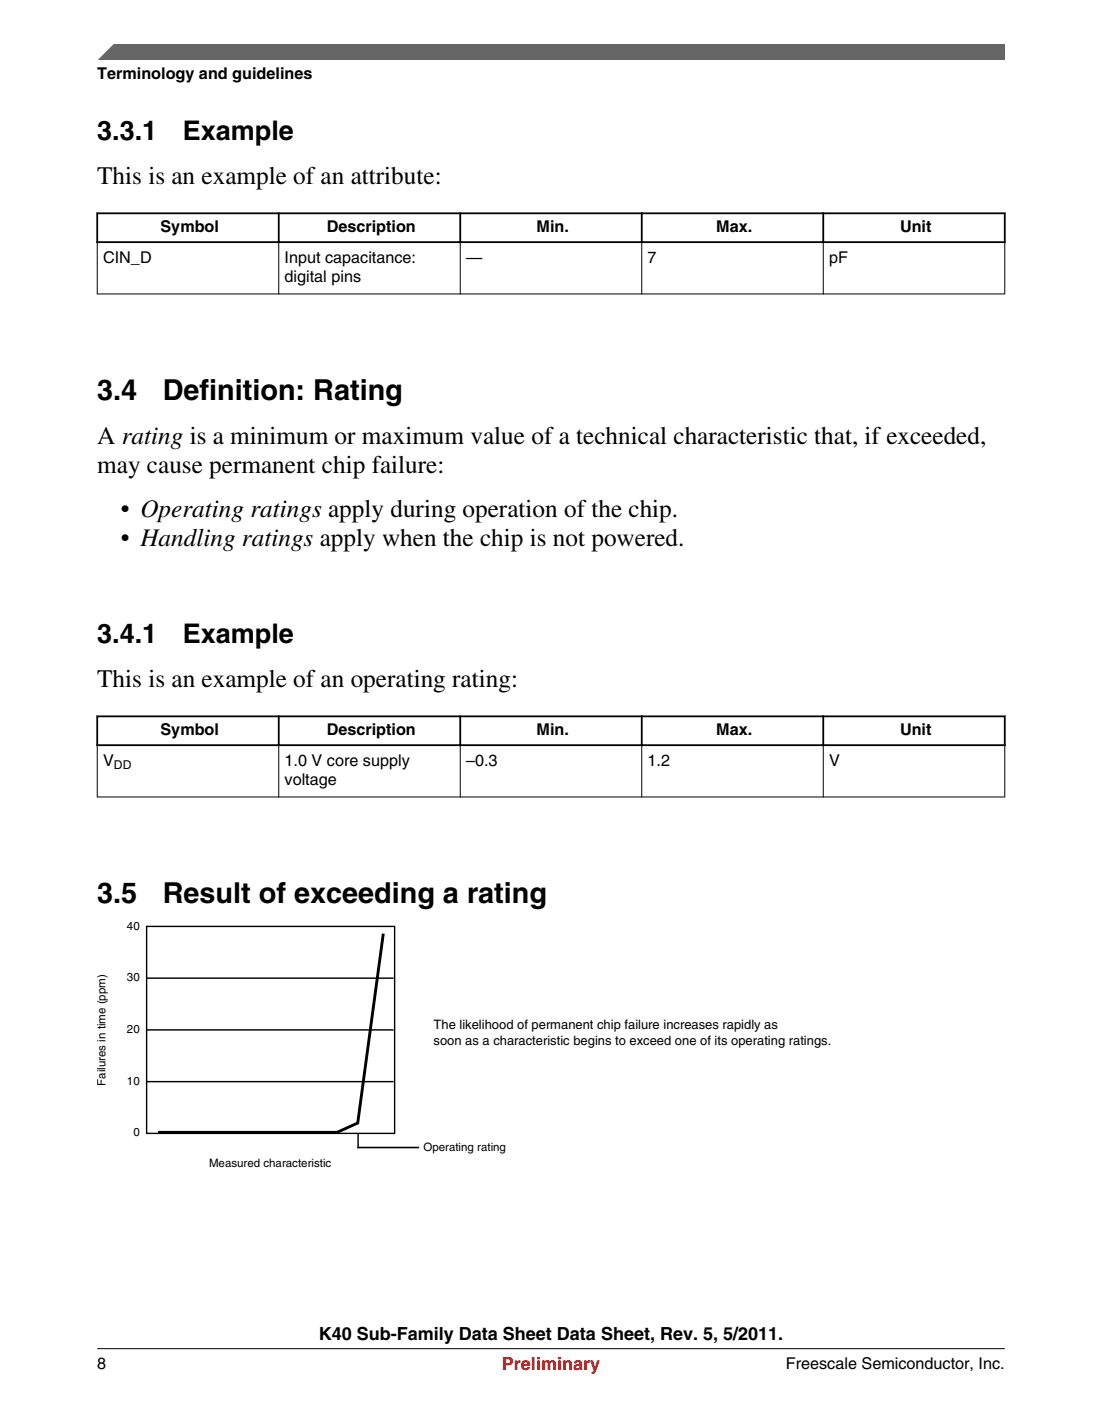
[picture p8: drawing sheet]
<svg xmlns="http://www.w3.org/2000/svg" width="216mm" height="274mm" viewBox="0 0 216 274" stroke-linecap="round" stroke-linejoin="round" font-family="sans-serif">
<defs><g id="words">
<g font-size="5.6">
<text x="19" y="78.3">3.4</text>
<text x="31.9" y="78.3">Definition: Rating</text>
<text x="19" y="176.8">3.5</text>
<text x="31.9" y="176.8">Result of exceeding a rating</text>
</g>
<g font-size="5.3">
<text x="19" y="27.5">3.3.1</text>
<text x="35.8" y="27.5">Example</text>
<text x="19.1" y="126">3.4.1</text>
<text x="35.8" y="126">Example</text>
</g>
<g font-size="4.9">
<text x="19" y="36.1">This is an example of an attribute:</text>
<text x="19.1" y="87">A rating is a minimum or maximum value of a technical characteristic that, if exceeded,</text>
<text x="19.1" y="92.7">may cause permanent chip failure:</text>
<text x="23.7" y="101.3">• Operating ratings apply during operation of the chip.</text>
<text x="23.7" y="106.9">• Handling ratings apply when the chip is not powered.</text>
<text x="19.1" y="134.6">This is an example of an operating rating:</text>
</g>
<text font-size="3.5" x="62.5" y="262.3">K40 Sub-Family Data Sheet Data Sheet, Rev. 5, 5/2011.</text>
<text font-size="3.5" fill="#f00" x="98.3" y="268.2">Preliminary</text>
<g font-size="3.2">
<text x="19" y="15.5">Terminology and guidelines</text>
<text x="31.4" y="45.4">Symbol</text>
<text x="64" y="45.4">Description</text>
<text x="105.1" y="45.4">Min.</text>
<text x="140.3" y="45.4">Max.</text>
<text x="176.3" y="45.4">Unit</text>
<text x="20.2" y="51.4">CIN_D</text>
<text x="55.8" y="51.4">Input capacitance:</text>
<text x="91.3" y="51.4">—</text>
<text x="126.9" y="51.4">7</text>
<text x="162.4" y="51.4">pF</text>
<text x="55.8" y="55.3">digital pins</text>
<text x="31.4" y="143.9">Symbol</text>
<text x="64" y="143.9">Description</text>
<text x="105.1" y="143.9">Min.</text>
<text x="140.3" y="143.9">Max.</text>
<text x="176.3" y="143.9">Unit</text>
<text x="20.2" y="149.9">V</text>
<text x="55.8" y="149.9">1.0 V core supply</text>
<text x="91.3" y="149.9">–0.3</text>
<text x="126.9" y="149.9">1.2</text>
<text x="162.4" y="149.9">V</text>
<text x="55.8" y="153.8">voltage</text>
<text x="19.1" y="268">8</text>
<text x="154" y="268">Freescale Semiconductor, Inc.</text>
</g>
<g font-size="2.5">
<text x="84.9" y="201.5">The likelihood of permanent chip failure increases rapidly as</text>
<text x="84.9" y="204.7">soon as a characteristic begins to exceed one of its operating ratings.</text>
</g>
<text font-size="2.4" x="22.3" y="150.5">DD</text>
<g font-size="2.3">
<text x="24.9" y="182.1">40</text>
<text x="24.9" y="192.1">30</text>
<text x="24.9" y="202.2">20</text>
<text x="20.7" y="212.6" transform="rotate(-90 20.7 212.6)">Failures in time (ppm)</text>
<text x="24.9" y="212.4">10</text>
<text x="26.1" y="222.5">0</text>
<text x="83" y="225.4">Operating rating</text>
<text x="41" y="228.6">Measured characteristic</text>
</g>
</g></defs>
<path d="M18.9 47.4h178.1M18.9 41.8h178.1M19 41.6v6M54.6 41.6v6M90.2 41.6v6M125.7 41.6v6M161.3 41.6v6M196.8 41.6v6" fill="none" stroke="#000" stroke-width=".35"/>
<path d="M19 57.6h177.9M19 47.6v10M54.6 47.2v10.4M90.2 47.2v10.4M125.7 47.2v10.4M161.3 47.2v10.4M196.8 47.6v10" fill="none" stroke="#000" stroke-width=".2"/>
<g fill="#fff">
<path d="M19 140.3h177.8v17.6h-177.8z" fill-rule="evenodd"/>
<path d="M19.2 140.4h35.2v5.3h-35.2z" fill-rule="evenodd"/>
<path d="M54.8 140.4h35.2v5.3h-35.2z" fill-rule="evenodd"/>
<path d="M90.3 140.4h35.3v5.3h-35.3z" fill-rule="evenodd"/>
<path d="M125.9 140.4h35.2v5.3h-35.2z" fill-rule="evenodd"/>
<path d="M161.5 140.4h35.2v5.3h-35.2z" fill-rule="evenodd"/>
<path d="M19.1 146.1h35.4v9.9h-35.4z" fill-rule="evenodd"/>
<path d="M54.7 146.1h35.4v9.9h-35.4z" fill-rule="evenodd"/>
<path d="M90.3 146.1h35.3v9.9h-35.3z" fill-rule="evenodd"/>
<path d="M125.8 146.1h35.4v9.9h-35.4z" fill-rule="evenodd"/>
<path d="M161.4 146.1h35.4v9.9h-35.4z" fill-rule="evenodd"/>
</g>
<path d="M18.9 145.9h178.1M18.9 140.3h178.1M19 140.1v6M54.6 140.1v6M90.2 140.1v6M125.7 140.1v6M161.3 140.1v6M196.8 140.1v6" fill="none" stroke="#000" stroke-width=".35"/>
<path d="M19 156.1h177.9M19 146v10.1M54.6 145.7v10.4M90.2 145.7v10.4M125.7 145.7v10.4M161.3 145.7v10.4M196.8 146v10.1" fill="none" stroke="#000" stroke-width=".2"/>
<path d="M28.7 181.4h48.6v40.5h-48.6z" fill="none" stroke="#000" stroke-width=".27"/>
<path d="M28.7 191.5h48.4M28.7 201.7h48.4M28.7 211.8h48.4M70.2 221.9v2.9" fill="none" stroke="#000" stroke-width=".28"/>
<path d="M70 224.7h12.1" fill="none" stroke="#000" stroke-width=".31"/>
<path d="M75.1 182.8l-5 37.3M70.1 219.9l-4.3 1.9M30.9 221.7h35.1" fill="none" stroke="#000" stroke-width=".56"/>
<path d="M19 11.7l5.7-3.1 172.2 .1v3z" fill="#666"/>
<path d="M22.5 8.6l-3.1 3.1" fill="none" stroke="#666" stroke-width=".28"/>
<path d="M19 264.1h177.8" fill="none" stroke="#000" stroke-width=".2"/>
<use href="#words"/>
</svg>
